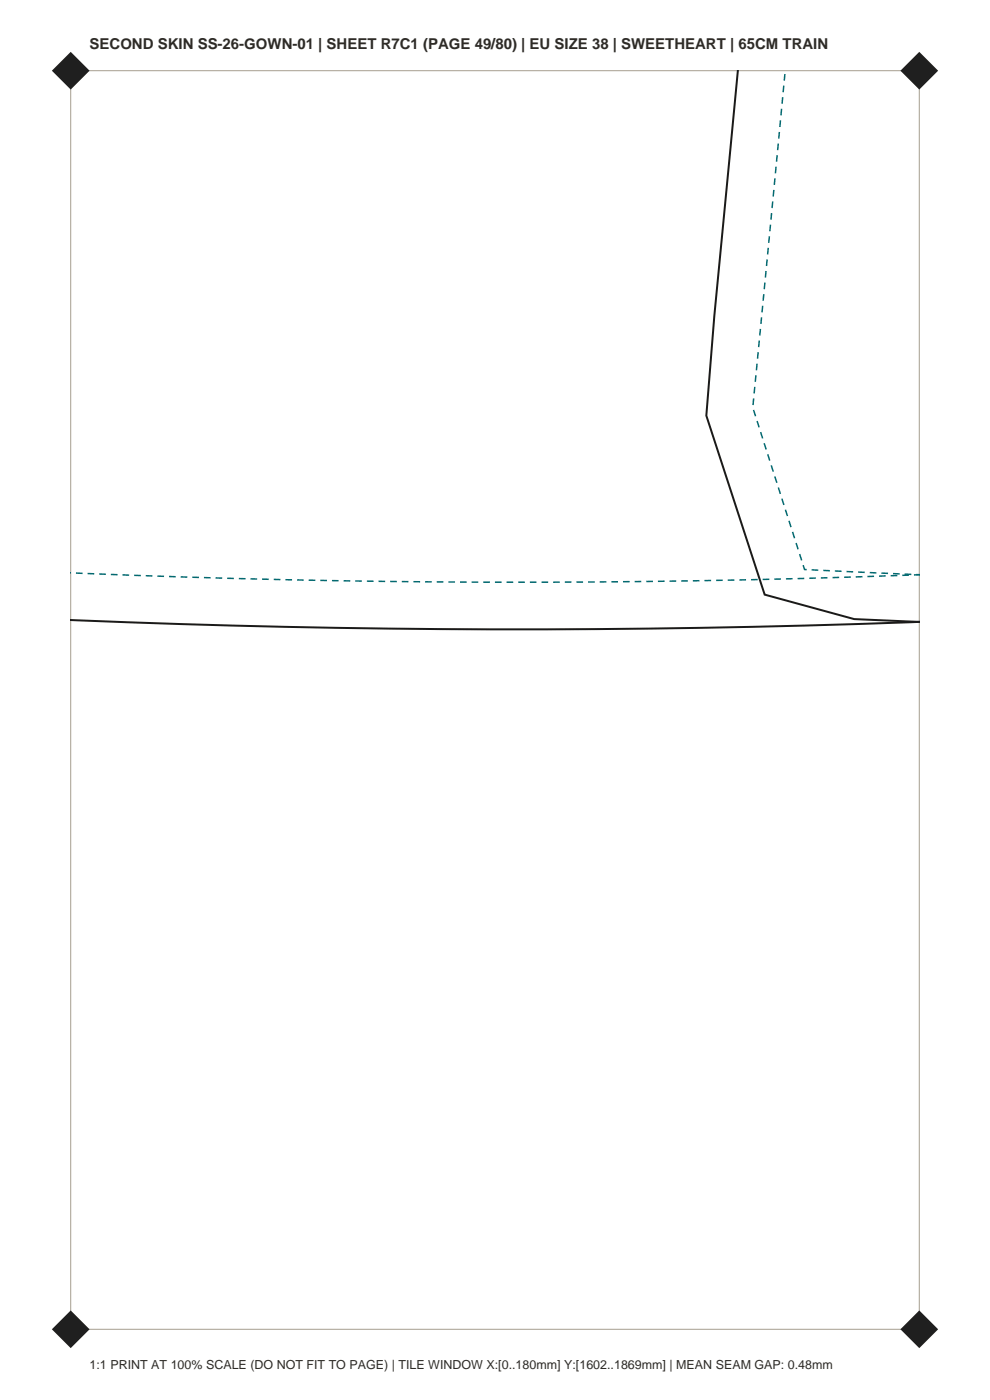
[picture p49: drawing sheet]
<svg xmlns="http://www.w3.org/2000/svg" width="210mm" height="297mm" viewBox="0 0 210 297" stroke-linecap="round" stroke-linejoin="round" font-family="sans-serif">
<defs><g id="words">
<text font-size="3.2" fill="#2e2b26" x="19" y="10.5">SECOND SKIN SS-26-GOWN-01 | SHEET R7C1 (PAGE 49/80) | EU SIZE 38 | SWEETHEART | 65CM TRAIN</text>
<text font-size="2.6" fill="#2e2b26" x="19" y="290.5">1:1 PRINT AT 100% SCALE (DO NOT FIT TO PAGE) | TILE WINDOW X:[0..180mm] Y:[1602..1869mm] | MEAN SEAM GAP: 0.48mm</text>
</g></defs>
<path d="M15 15h180v267h-180z" fill="none" stroke="#a69e8f" stroke-width=".21"/>
<g fill="#1f1f1f">
<path d="M11 282l4-4 4 4-4 4z" fill-rule="evenodd"/>
<path d="M191 282l4-4 4 4-4 4z" fill-rule="evenodd"/>
<path d="M11 15l4-4 4 4-4 4z" fill-rule="evenodd"/>
<path d="M191 15l4-4 4 4-4 4z" fill-rule="evenodd"/>
</g>
<path d="M156.5 14.9l-5 52.1-1.7 21.2 12.4 37.9 19 5.2 13.9 .6a2273.6 2273.6 0 0 1-180.1-.4" fill="none" stroke="#1a1a1a" stroke-width=".42"/>
<path d="M195.1 121.9a2262.8 2262.8 0 0 1-180.1-.4M195.1 121.9l-24.4-1.1-11-34.3 6.9-71.6" fill="none" stroke="#036970" stroke-width=".32" stroke-dasharray="1.4 1.1" stroke-linecap="butt"/>
<use href="#words"/>
</svg>
